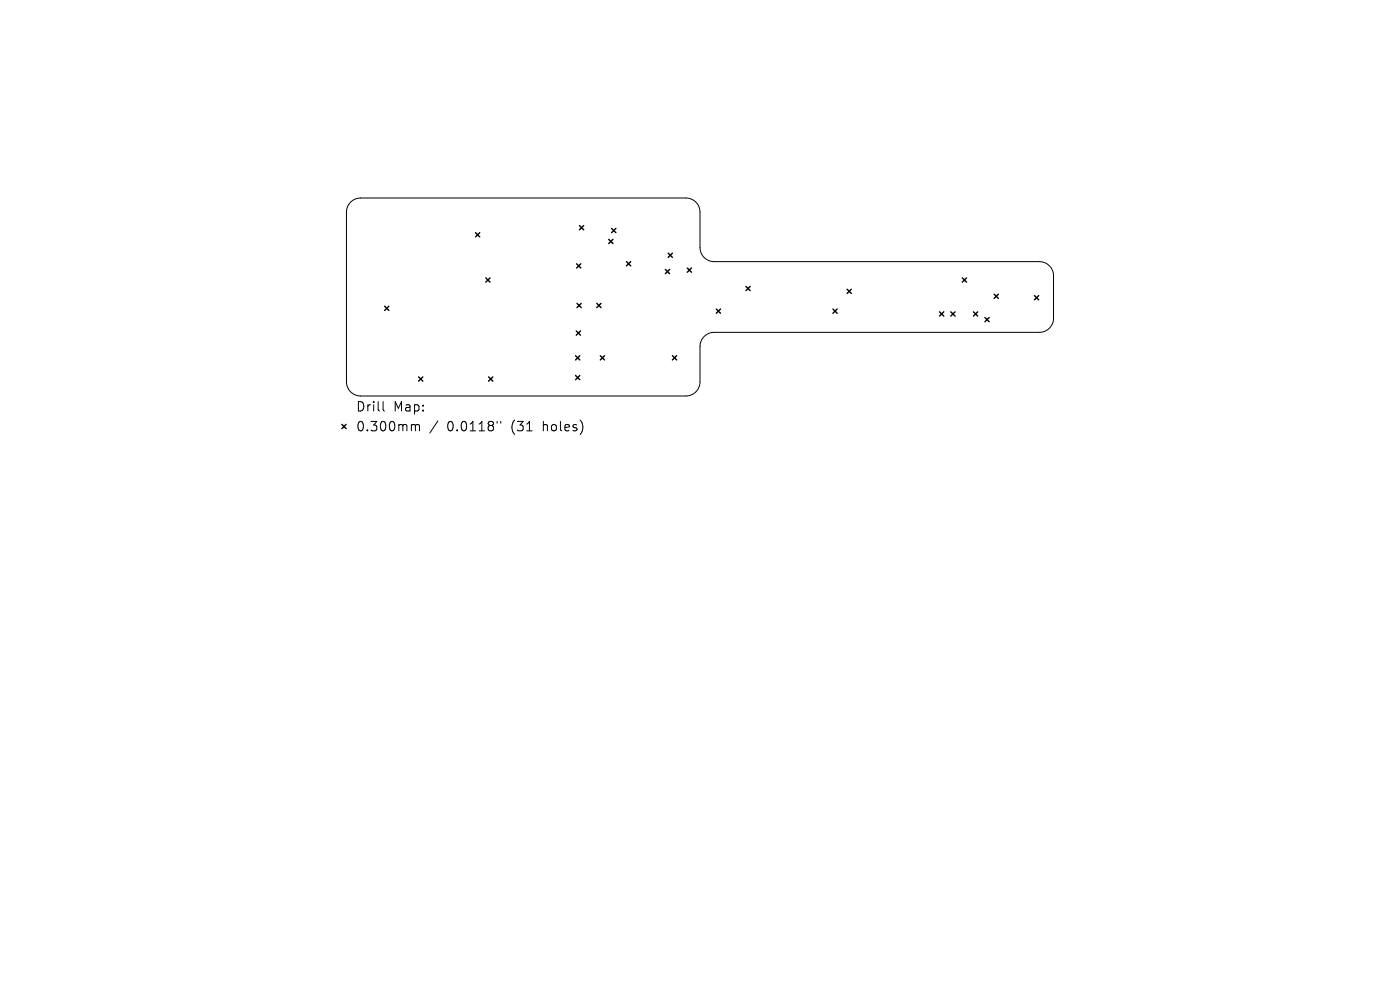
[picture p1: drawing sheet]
<svg xmlns="http://www.w3.org/2000/svg" width="297mm" height="210mm" viewBox="0 0 297 210" stroke-linecap="round" stroke-linejoin="round" font-family="sans-serif">
<defs><g id="words">
<g font-size="2.8">
<text x="75.4" y="87.6">Drill</text>
<text x="83.4" y="87.6">Map:</text>
<text x="75.4" y="91.8">0.300mm</text>
<text x="94.9" y="91.8">0.0118&quot;</text>
<text x="108.6" y="91.8">(31</text>
<text x="115.5" y="91.8">holes)</text>
</g>
</g></defs>
<path d="M74.4 42.9a3 3 0 0 1 2.1-.9h69a3 3 0 0 1 3 3v7.5a3 3 0 0 0 3 3h69a3 3 0 0 1 3 3v9a3 3 0 0 1-3 3h-69a3 3 0 0 0-3 3v7.5a3 3 0 0 1-3 3h-69a3 3 0 0 1-3-3v-36a3 3 0 0 1 .9-2.1zM81.3 85.2v1.7l.3 .3M87.6 90.1h.2l.3 .2M88.1 90.3l.3-.2 .5 .1 .1 1.2M88.1 90.3v1.1M92.9 89.3l-1.7 2.6M105.5 89.4v.4M106.2 89.4v.4" fill="none" stroke="#000" stroke-width=".21"/>
<g fill="none" stroke="#000" stroke-width=".3">
<path d="M100.9 49.4l.9 .9M101.8 49.4l-.9 .9M103.1 59l.9 .9M104 59l-.9 .9M122.3 56l.9 .9M122.9 47.9l.9 .9M123.2 56l-.9 .9M123.8 47.9l-.9 .9M129.1 50.8l.9 .9M129.8 48.5l.9 .9M130 50.8l-.9 .9M130.7 48.5l-.9 .9"/>
<path d="M132.9 55.5l.9 .9M133.8 55.5l-.9 .9M141.2 57.2l.9 .9M141.8 53.7l.9 .9M142.1 57.2l-.9 .9M142.7 53.7l-.9 .9M145.8 56.9l.9 .9M146.7 56.9l-.9 .9M204.2 59l.9 .9M205.1 59l-.9 .9M81.6 65l.9 .9M82.5 65l-.9 .9"/>
<path d="M88.8 80l.9 .9M89.7 80l-.9 .9M103.7 80l.9 .9M104.6 80l-.9 .9M122.1 75.5l.9 .9M122.1 79.7l.9 .9M122.3 70.2l.9 .9M122.4 64.4l.9 .9M123 75.5l-.9 .9M123 79.7l-.9 .9M123.2 70.2l-.9 .9M123.3 64.4l-.9 .9"/>
<path d="M126.6 64.4l.9 .9M127.4 75.5l.9 .9M127.5 64.4l-.9 .9M128.3 75.5l-.9 .9M142.7 75.5l.9 .9M143.6 75.5l-.9 .9M152 65.6l.9 .9M152.9 65.6l-.9 .9M158.3 60.8l.9 .9M159.2 60.8l-.9 .9M176.7 65.6l.9 .9M177.6 65.6l-.9 .9"/>
<path d="M179.7 61.4l.9 .9M180.6 61.4l-.9 .9M199.3 66.2l.9 .9M200.2 66.2l-.9 .9M201.7 66.2l.9 .9M202.6 66.2l-.9 .9M206.5 66.2l.9 .9M207.4 66.2l-.9 .9M209 67.4l.9 .9M209.9 67.4l-.9 .9M210.9 62.4l.9 .9M211.8 62.4l-.9 .9"/>
<path d="M219.5 62.7l.9 .9M220.4 62.7l-.9 .9M72.5 90l.9 .9M73.4 90l-.9 .9"/>
</g>
<use href="#words"/>
</svg>
